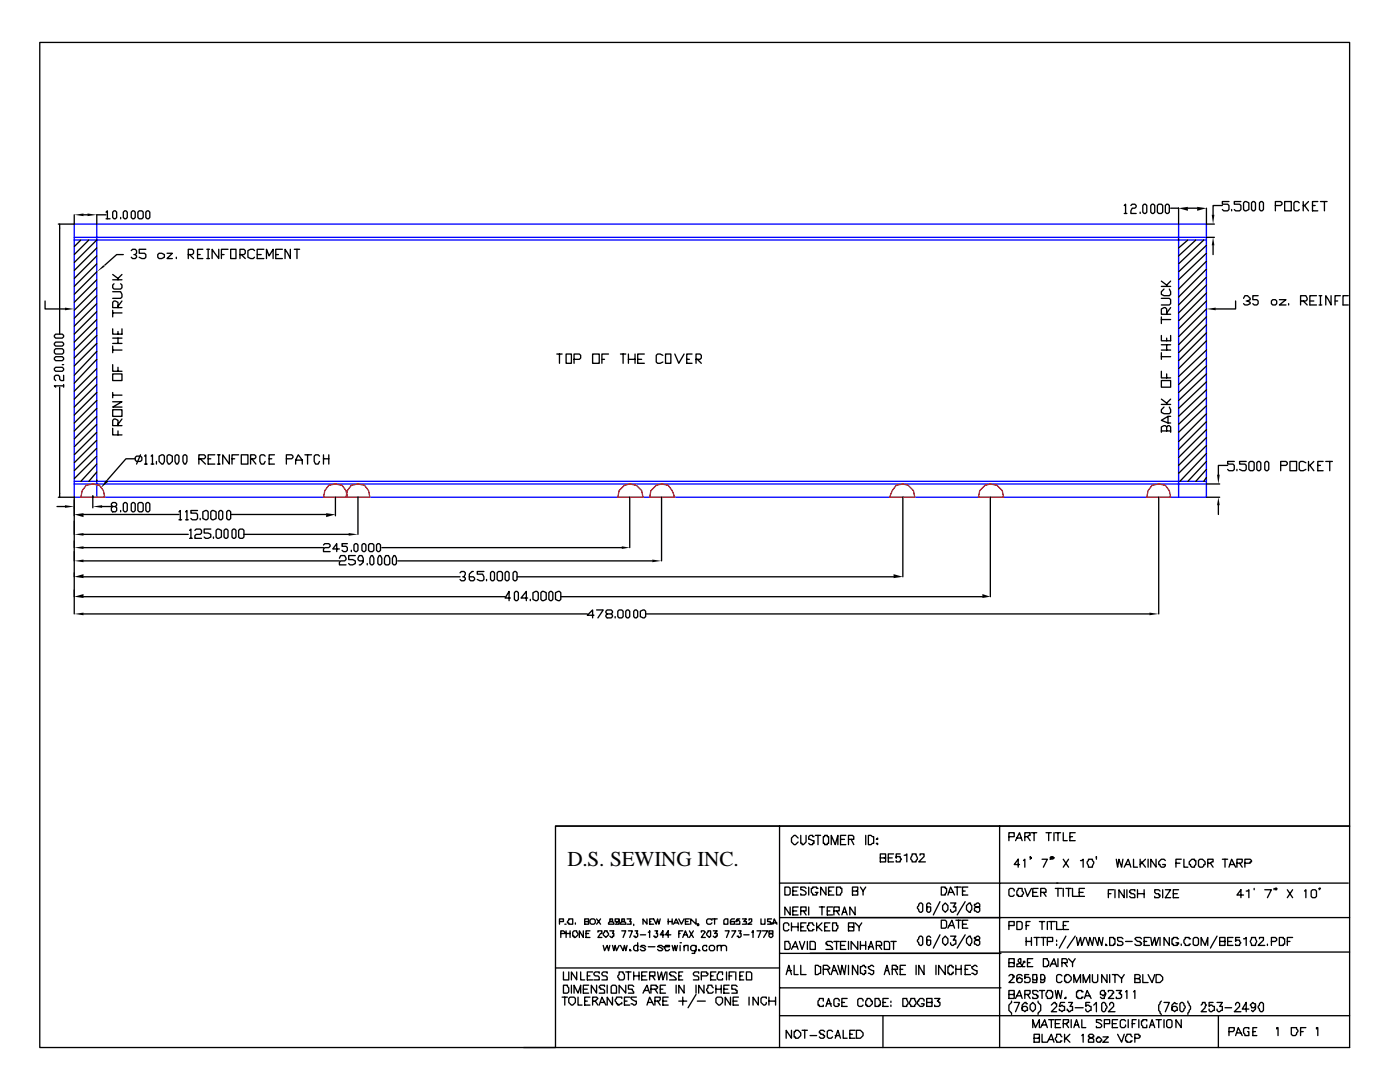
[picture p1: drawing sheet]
<svg xmlns="http://www.w3.org/2000/svg" width="279mm" height="216mm" viewBox="0 0 279 216" stroke-linecap="round" stroke-linejoin="round" font-family="sans-serif">
<defs><g id="words">
<text font-size="4.2" x="113.2" y="172.8">D.S. SEWING INC.</text>
</g></defs>
<path d="M14.8 44.7h226v54.5h-226zM14.8 47.9h226M14.8 47.4h226M19.3 44.7v54.5M235.2 44.7v54.5M14.8 96.6h226M14.8 96h226" fill="none" stroke="#00f" stroke-width=".26"/>
<path d="M17.2 96.8l1.3-.2 1.3 .2 .8 1.1 .3 1.3h-4.8l.3-1.3zM65.6 96.8l1.3-.2 1.4 .2 .8 1.1 .2 1.3h-4.7l.2-1.3zM70.1 96.8l1.3-.2 1.4 .2 .8 1.1 .2 1.3h-4.7l.2-1.3zM124.6 96.8l1.1-.2 1.3 .2 1.1 1.1 .2 1.3h-5l.3-1.3zM129.9 97.9l1.1-1.1 1-.2 1.3 .2 .8 1.1 .6 1.3h-5.1zM178.9 96.8l1.3-.2 1 .2 1.1 1.1 .3 1.3h-5.1l.6-1.3zM195.5 97.9a2.54 2.54 0 0 1 2.9-1.2 2.54 2.54 0 0 1 1.9 2.5h-5zM229.9 96.8l1.3-.2 1.4 .2 .8 1.1 .2 1.3h-4.7l.2-1.3z" fill="none" stroke="#f00" stroke-width=".26"/>
<g fill="none" stroke="#000" stroke-width=".26">
<path d="M7.9 8.5h261.4v156.3h-158.4v44.2h-103zM11.9 44.7v22M14.8 42.9v1.8h-3.2M16.1 47.9l-1.3 1.3M16.7 42.9h.8M17.7 47.9l-2.9 2.9M19.3 47.9l-4.5 4.5M19.3 49.5l-4.5 4.5M19.3 51.1l-4.5 4.5M19.3 52.7l-4.5 4.5M19.3 54.2l-4.5 4.5M19.3 55.8l-4.5 4.5"/>
<path d="M19.3 57.4l-4.5 4.5M19.3 59l-4.5 4.5M21.2 42.3l.2-.2v1.6M21.2 42.9h-1.9v1.8M21.2 43.7h.8M22.5 42.3l.3-.2h.2l.3 .2v1.1l-.3 .3h-.2l-.3-.3zM22.5 58.2h1.6l.2 .5v.6l-.2 .2h-1.6M22.5 54.8l1 .8v.2M22.5 55.8h1.8M22.8 56.6l-.3 .3v.5l.3 .3h1.3l.2-.3v-.5l-.2-.3M24.1 43.4v.3M24.3 54.8l-.8 .8"/>
<path d="M24.6 42.3l.3-.2h.2l.3 .2v1.1l-.3 .3h-.2l-.3-.3zM24.6 50.8h-1.3l-2.4 2.1M26.2 42.3l.3-.2h.2l.3 .2v1.1l-.3 .3h-.2l-.3-.3zM26.2 50l.3-.3h.5l.3 .3v.5l-.3 .3h-.3M27 50.8l.3 .3v.2l-.3 .3h-.5l-.3-.3M27.5 42.3l.3-.2h.5l.3 .2v1.1l-.3 .3h-.5l-.3-.3zM29.1 42.3l.3-.2h.2l.3 .2v1.1l-.3 .3h-.2l-.3-.3zM29.1 49.7h-1.3v.8h1l.3 .3v.5l-.3 .3h-.5l-.5-.3M31.5 50.8l.3-.3h.5l.5 .3v.5l-.5 .3h-.5l-.3-.3zM33.3 50.5h1.1l-1.1 1.1h1.1M35.2 51.3v.3M37.6 50.8h.8l.2-.3v-.5l-.2-.3h-.8v1.9"/>
<path d="M37.8 50.8l.8 .8M39.4 50.8h.6M40.5 49.7h-1.1v1.9h1.1M41.3 51.6h.5M41.3 49.7h.5M41.5 49.7v1.9M43.7 49.7v1.9l-1.4-1.9v1.9M44.2 50.8h.5M45.5 49.7h-1.3v1.9M46 49.7h1.1v1.9h-1.1zM47.9 50.8h.8l.2-.3v-.5l-.2-.3h-.8v1.9M48.2 50.8l.7 .8"/>
<path d="M50.8 50l-.3-.3h-.5l-.5 .3v1.3l.5 .3h.5l.3-.3M51.3 50.8h.8M52.7 49.7h-1.4v1.9h1.4M53.2 51.6v-1.9l.5 1.4 .8-1.4v1.9M55 50.8h.6M56.4 49.7h-1.4v1.9h1.4M57.9 49.7v1.9l-1-1.9v1.9M58.7 49.7h1.1M59.3 49.7v1.9M224.4 41l.2-.3v1.9M224.4 42.6h.5M225.7 41l.3-.3h.5l.2 .3v.3l-.2 .2h-.5l-.3 .6v.5h1"/>
<path d="M227.5 42.3v.3M228.1 41l.2-.3h.3l.3 .3v1.3l-.3 .3h-.3l-.2-.3zM229.7 41l.2-.3h.3l.3 .3v1.3l-.3 .3h-.3l-.2-.3zM231 41l.2-.3h.6l.2 .3v1.3l-.2 .3h-.6l-.2-.3zM231.8 59.5h1.6l.2 .3v.8l-.2 .3h-1.6M231.8 56.1l1 .8v.3M231.8 57.2h1.8M232.3 57.7l-.5 .5v.5l.5 .3h1.1l.2-.3v-.5l-.2-.5M232.6 41l.2-.3h.3l.3 .3v1.3l-.3 .3h-.3l-.2-.3zM233.6 56.1l-.8 .8M233.6 41.5h1.6v3.2M235.2 47.6v.3"/>
<path d="M237.1 47.9l-1.9 1.6M237.1 41.5h1.8M238.7 47.9l-3.5 3.2M240.2 47.9l-5 4.8M240.8 41.5v3.2h1.6M240.8 47.4h1.6M240.8 48.9l-5.6 5.3M240.8 50.5l-5.6 5.3M240.8 52.1l-5.6 5.6M240.8 53.7l-5.6 5.6M240.8 55.3l-5.6 5.6M240.8 56.9l-5.6 5.5"/>
<path d="M240.8 58.5l-5.6 5.5M242.1 48.9v1.9M243.9 41h-1.8v1.9M245.3 40.2h-1.4v.5h1.1l.3 .3v.8l-.3 .3h-.8l-.3-.3M245.8 41.8v.3M247.6 40.2h-1.3v.5h1.1l.2 .3v.8l-.2 .3h-.8l-.3-.3M248.2 40.5l.2-.3 .8 .3v1.3l-.5 .3h-.3l-.2-.3zM248.2 59.5l.2-.5h.6l.5 .5v.3l-.8 .3M249.8 40.5l.2-.3h.3l.3 .3v1.3l-.3 .3h-.3l-.2-.3zM251.1 59h-1.1v.8h.8l.3 .3v.5l-.3 .3h-.5l-.3-.3M251.4 40.5l.2-.3h.3l.2 .3v1.3l-.2 .3h-.3l-.2-.3zM254 59.8h.5l.3 .3v.5l-.3 .3h-.5l-.3-.3v-.5z"/>
<path d="M254.5 41h1.1l.3-.3v-.2l-.3-.3h-1.1v1.9M255.3 59.8h1.3l-1.3 1.1h1.3M256.4 40.2h1.3v1.9h-1.3zM259.3 40.5l-.3-.3h-.5l-.3 .3v1.3l.3 .3h.5l.3-.3M260.1 40.2v1.9M260.3 41l.8 1.1M261.1 40.2l-.8 .8h-.2M261.9 41h.6M262.7 59h-1.3v1.9h1.3M263 40.2h-1.1v1.9h1.1M263.3 59h.5M263.5 40.2h1.3"/>
<path d="M263.5 59v1.9M264.3 40.2v1.9M265.6 59v1.9l-1-1.9v1.9M267.5 59h-1.1v1.9M269.1 59h-1.1v1.9h1.1M9 60.1v1.5h4M10.8 73.6l.3-.3h1.3l.3 .3v.2l-.3 .3h-1.3l-.3-.3zM10.8 71.4l.3-.2h1.3l.3 .2v.3l-.3 .3h-1.3l-.3-.3zM10.8 69.8l.3-.2h1.3l.3 .2v.6l-.3 .2h-1.3l-.3-.2zM10.8 68.5l.3-.2h1.3l.3 .2v.3l-.3 .3h-1.3l-.3-.3zM10.8 66.9l.3-.2h1.3l.3 .2v.3l-.3 .3h-1.3l-.3-.3zM11.9 77.3v21.9"/>
<path d="M12.4 72.8h.3M12.7 77h-1.9l.3 .3M12.7 74.9v1h-.5l-.3-.2v-.6l-.3-.2h-.5l-.3 .2v.6l.3 .2M12.7 76.7v.6M19.3 60.6l-4.5 4.5M19.3 62.2l-4.5 4.5M19.3 63.8l-4.5 4.5M19.3 65.4l-4.5 4.4M19.3 66.9l-4.5 4.5M19.3 68.5l-4.5 4.5M19.3 70.1l-4.5 4.8M19.3 71.7l-4.5 4.8"/>
<path d="M19.3 73.6l-4.5 4.5M19.3 75.1l-4.5 4.5M19.3 76.7l-4.5 4.5M19.3 78.3l-4.5 4.5M19.3 79.9l-4.5 4.5M22.5 74.6h1.8v1.3h-1.8zM22.5 72.8v1.3h1.8M22.5 65.6v1.1h1.8v-1.1M22.5 61.9v1.3M22.5 69.1v1.3M22.5 78.3v1.1M22.5 78.8h1.8"/>
<path d="M22.5 69.8h1.8M22.5 68.5h1.8M22.5 67.5h1.8M22.5 62.4h1.8M23.5 61.4v-1.1l-.7-.2-.3 .2v1.1h1.8M23.5 66.1v.6M23.5 67.5v1M23.5 73.3v.8M24.3 60.1l-.8 1M111.1 70.6h1.1M111.7 70.6v1.9M113 70.6h1v1.9h-1z"/>
<path d="M114.6 71.7h1l.3-.3v-.5l-.3-.3h-1v1.9M118.3 70.6h1.3v1.9h-1.3zM120.1 71.7h.6M121.4 70.6h-1.3v1.9M123.8 70.6h1.1M124.4 70.6v1.9M125.4 71.7h1.3M125.4 70.6v1.9M126.7 70.6v1.9M127.3 71.7h.8M128.6 70.6h-1.3v1.9h1.3M132.3 70.9l-.5-.3h-.6l-.2 .3v1.3l.2 .3h.6l.5-.3"/>
<path d="M132.8 70.6h1.1v1.9h-1.1zM134.7 70.6l.8 1.9 1-1.9M137.1 71.7h.5M138.1 70.6h-1v1.9h1M138.9 71.7h.8l.3-.3v-.5l-.3-.3h-.8v1.9M139.2 71.7l.8 .8M231.8 75.9h1.8v1.4h-1.8zM231.8 79.6l1 .8v.3M231.8 74.1v1.3h1.8M231.8 66.9v1.1h1.8v-1.1M231.8 69.8h1.8M231.8 63.2v1.4"/>
<path d="M231.8 70.4v1.3M231.8 71.2h1.8M231.8 68.8h1.8M231.8 63.8h1.8M232.8 62.7v-1.1l-.2-.2-.8 .2v1.1h1.8M232.8 67.5v.5M232.8 68.8v1M232.8 74.6v.8M233.6 79.6l-.8 .8M233.6 61.4l-.8 1M240.8 60.1l-5.6 5.5M240.8 61.6l-5.6 5.6"/>
<path d="M240.8 63.2l-5.6 5.6M240.8 64.8l-5.6 5.6M240.8 66.4l-5.6 5.6M240.8 68l-5.6 5.6M240.8 69.8l-5.6 5.3M240.8 71.4l-5.6 5.3M240.8 73l-5.6 5.3M240.8 74.6l-5.6 5.3M240.8 76.2l-5.6 5.3M240.8 77.8l-5.6 5.3M240.8 79.4l-5.6 5.3M246.6 60.1v1.5h-4"/>
<path d="M249 60.1l.5 .2v.3l-.5 .3h-.6l-.2-.3M257.2 60.6v.3M259.6 60.1h1l.3-.3-.3-.8h-1v1.9M260.1 60.1l.8 .8M261.4 60.1h.8M263.3 60.9h.5M266.4 60.1h.6M11.6 99.2h3.2v23.3M18.5 99v2.3M19.3 81.5l-4.5 4.5M19.3 83.1l-4.5 4.5M19.3 84.7l-4.5 4.5"/>
<path d="M19.3 86.3l-4.5 4.5M19.3 87.8l-4.5 4.5M19.3 89.4l-4.5 4.5M19.3 91l-4.5 4.5M19.3 92.6l-3.2 3.4M19.3 94.2l-1.6 1.8M19.3 95.8v.2M22.5 81.8h1.8v1.3h-1.8zM22.5 85.5v1.3h1.8M22.5 80.2h1.8l-1.8 1h1.8M23.5 84.9v-1l-.7-.3-.3 .3v1h1.8M23.5 86v.8"/>
<path d="M24.3 83.6l-.8 1.1M27 91.5h-1.9l-3.7 4.3M27.3 91h.7l.3 .3v.5l-.3 .3h-.7l-.3-.3v-.5zM28 90.8l-.7 1.8M28.8 91l.3-.2v1.8M28.8 92.6h.6M30.2 91l.2-.2v1.8M30.2 92.6h.5M31.2 92.1v.5M31.8 91l.5-.2h.2l.3 .2v1.1l-.3 .5h-.2l-.5-.5zM33.6 90.8l.8 .2v1.1l-.5 .5h-.3l-.3-.5v-1.1zM35.2 90.8h.3l.2 .2v1.1l-.2 .5h-.3l-.3-.5v-1.1z"/>
<path d="M36.5 91l.3-.2h.2l.3 .2v1.1l-.3 .5h-.2l-.3-.5zM39.7 91.5h1l.3-.2v-.3l-.3-.2h-1v1.8M40 91.5l1 1.1M41.5 91.5h.6M42.9 90.8h-1.4v1.8h1.4M43.4 92.6h.5M43.4 90.8h.5M43.7 90.8v1.8M45.8 90.8v1.8l-1.4-1.8v1.8M46.3 91.5h.5M47.6 90.8h-1.3v1.8M48.2 90.8h1.3v1.8h-1.3z"/>
<path d="M50 91.5h.8l.3-.2v-.3l-.3-.2h-.8v1.8M50.3 91.5l.8 1.1M52.9 91l-.2-.2h-.6l-.2 .2v1.1l.2 .5h.6l.2-.5M53.7 91.5h.5M54.8 90.8h-1.1v1.8h1.1M57.2 91.5h1l.3-.2v-.3l-.3-.2h-1v1.8M59 92.6v-.8l.5-1 .8 1v.8M59 91.8h1.3M60.9 90.8h1.3M61.4 90.8v1.8M63.8 91l-.3-.2h-.5l-.3 .2v1.1l.3 .5h.5l.3-.5M64.6 91.5h1"/>
<path d="M64.6 90.8v1.8M65.6 90.8v1.8M66.9 99.2v3.7M71.4 99.2v7.4M125.7 99.2v10.1M132 99.2v12.7M180.2 99.2v15.9M197.6 99.2v19.9M231.2 99.2v23.3M231.8 86h1.8M231.8 80.7h1.8M232.3 81.2l-.5 .6v.5l.5 .2h1.1l.2-.2v-.5l-.2-.6"/>
<path d="M232.8 86v-.8l.3-.3h.3l.2 .3v1.1M232.8 85.2l-.2-.3-.8 .3v1.1M233.1 83.1v1.3M233.6 83.1h-.5l-1.3 .8 1.3 .5h.5M240.8 96.6h2.6M240.8 99.2h2.6M240.8 81l-5.6 5.3M240.8 82.5l-5.6 5.6M240.8 84.1l-5.6 5.6M240.8 85.7l-5.6 5.6M240.8 87.3l-5.6 5.6M240.8 88.9l-5.6 5.6"/>
<path d="M240.8 90.5l-5.3 5.5M240.8 92.1l-3.7 3.9M240.8 93.7l-2.1 2.3M240.8 95.2l-.6 .8M245 92.9h-1.8v1.8M246.3 92.1h-1.3v.5h1.1l.2 .3v.8l-.2 .2h-.8l-.3-.2M246.9 93.7v.2M248.7 92.1h-1.3v.5h1l.3 .3v.8l-.3 .2h-.5l-.5-.2M249.2 92.3l.3-.2h.5l.3 .2v1.4l-.3 .2h-.5l-.3-.2zM250.8 92.3l.3-.2h.3l.2 .2v1.4l-.2 .2h-.3l-.3-.2zM252.4 92.3l.3-.2h.2l.3 .2v1.4l-.3 .2h-.2l-.3-.2zM255.6 92.9h1l.3-.3v-.3l-.3-.2h-1v1.8"/>
<path d="M257.4 92.1h1.4v1.8h-1.4zM260.6 92.3l-.5-.2h-.5l-.3 .2v1.4l.3 .2h.5l.5-.2M261.1 92.1v1.8M261.4 92.9l.8 1M262.2 92.1l-.8 .8h-.3M263 92.9h.5M264.1 92.1h-1.1v1.8h1.1M264.6 92.1h1.3M265.4 92.1v1.8M11.4 101.1h1.6M16.7 102.7h19M16.7 106.6h20.9"/>
<path d="M16.7 109.3h47.9M16.7 111.9h51M16.7 115.1h75.1M16.7 119.1h84.1M20.4 101.1h1.8M22.5 101.1l-.3-.3v-.3l.3-.2h.5l.3 .2v.3l-.3 .3h-.5l-.3 .2v.6l.3 .2h.5l.3-.2v-.6l-.3-.2M24.1 101.9v.2M24.6 100.5l.3-.2h.2l.3 .2v1.4l-.3 .2h-.2l-.3-.2zM26.2 100.5l.3-.2h.2l.3 .2v1.4l-.3 .2h-.2l-.3-.2zM27.5 100.5l.3-.2h.5l.3 .2v1.4l-.3 .2h-.5l-.3-.2zM29.1 100.5l.3-.2h.2l.3 .2v1.4l-.3 .2h-.2l-.3-.2zM35.7 102.1l.3-.2v1.8"/>
<path d="M35.7 103.7h.5M37 102.1l.3-.2v1.8M37 103.7h.6M37.8 105.8l.3-.2v1.8M37.8 107.4h.6M38.9 105.8l.3-.2h.8l.2 .2v.6l-.2 .2h-.8l-.3 .3v.5h1.3M39.4 101.9h-1.3v.5h1.1l.2 .3v.8l-.2 .2h-.8l-.3-.2M40 103.5v.2M40.5 102.1l.5-.2h.3l.2 .2v1.4l-.2 .2-.8-.2zM42.1 102.1l.2-.2 .8 .2v1.4l-.5 .2h-.3l-.2-.2zM42.1 105.6h-1.4v.8h.8l.6 .2v.6l-.6 .2h-.5l-.3-.2M42.6 107.2v.2"/>
<path d="M43.1 105.8l.3-.2 .8 .2v1.4l-.5 .2h-.3l-.3-.2zM43.9 101.9h.3l.2 .2v1.4l-.2 .2h-.3l-.2-.2v-1.4zM44.7 105.8l.3-.2h.2l.3 .2v1.4l-.3 .2h-.2l-.3-.2zM45.2 102.1l.3-.2h.3l.2 .2v1.4l-.2 .2h-.3l-.3-.2zM46 102.7h19.1M46.3 105.8l.3-.2h.2l.3 .2v1.4l-.3 .2h-.2l-.3-.2zM47.6 105.8l.3-.2h.5l.3 .2v1.4l-.3 .2h-.5l-.3-.2zM48.7 106.6h20.9M64.6 108.7l.2-.2h.8l.3 .2v.3l-.3 .3h-.8l-.2 .2v.6h1.3M67.7 109.5h-1.3l.8-1v1.6M67.7 111.4l.3-.5h.8l.3 .8-.3 .2h-.8l-.3 .3v.5h1.4M69.3 108.5h-1v.5h.8l.2 .3v.5l-.2 .3h-.6l-.2-.3"/>
<path d="M70.1 109.8v.3M70.6 108.7l.3-.2h.3l.2 .2v1.1l-.2 .3h-.3l-.3-.3zM70.9 110.9h-1.3v.8h.8l.5 .2v.5l-.5 .3h-.6l-.2-.3M72.2 108.7l.3-.2h.3l.2 .2v1.1l-.2 .3h-.3l-.3-.3zM72.5 111.9h-.8l-.3-.2 .3-.8h.5l.3 .5v.8l-.5 .5h-.3M73.3 112.4v.3M73.6 108.7l.2-.2h.5l.3 .2v1.1l-.3 .3h-.5l-.2-.3zM74.1 110.9h.2l.3 .5v1l-.3 .3h-.2l-.3-.3v-1zM75.1 108.7l.3-.2h.3l.2 .2v1.1l-.2 .3h-.3l-.3-.3zM75.7 110.9h.2l.3 .5v1l-.3 .3h-.2l-.3-.3v-1zM76.2 109.3h47.9M77 110.9h.5l.3 .5v1l-.3 .3h-.5l-.3-.3v-1z"/>
<path d="M78.6 110.9h.2l.3 .5v1l-.3 .3h-.2l-.3-.3v-1zM79.4 111.9h50.8M91.8 114.3l.3-.3h.5l.3 .3-.3 .8h-.3M92.6 115.1l.3 .3v.2l-.3 .3h-.5l-.3-.3M94.5 114h-.3l-.5 .6v1l.2 .3h.6l.2-.3v-.2l-.2-.3h-.8M96.6 114h-1.4v.6h1.1l.3 .5v.5l-.3 .3h-.5l-.6-.3M97.1 115.6v.3M97.9 114.3l.3-.3h.2l.3 .3v1.3l-.3 .3h-.2l-.3-.3zM99.5 114h.5l.3 .3v1.3l-.3 .3h-.5l-.3-.3v-1.3zM100.8 114.3l.3-.3h.2l.3 .3v1.3l-.3 .3h-.2l-.3-.3zM101.9 119.3h-1.1l.8-1.3v1.9M102.4 114.3l.3-.3h.2l.3 .3v1.3l-.3 .3h-.2l-.3-.3z"/>
<path d="M102.7 118.3l.2-.3h.3l.3 .3v1.3l-.3 .3h-.3l-.2-.3zM103.2 115.1h75.1M105.3 119.3h-1.3l1-1.3v1.9M105.8 119.6v.3M106.4 118.3l.5-.3h.3l.2 .3v1.3l-.2 .3-.8-.3zM107.9 118.3l.3-.3 .8 .3v1.3l-.5 .3h-.3l-.3-.3zM109.5 118.3l.3-.3h.3l.2 .3v1.3l-.2 .3h-.3l-.3-.3zM110.9 118.3l.5-.3h.3l.2 .3v1.3l-.2 .3-.8-.3zM111.9 119.1h84.2M243.2 100.8v1.9M16.7 122.5h100.5M118.5 122.8h-1.3l1.1-1.1v1.6"/>
<path d="M119.1 121.7h1.3l-1.1 1.6M121.2 122.5l-.3-.3v-.2l.3-.3h.8l.2 .3v.2l-.2 .3h-.8l-.3 .3v.2l.3 .3h.8l.2-.3v-.2l-.2-.3M122.8 123v.3M123.3 122l.3-.3h.5l.3 .3v1l-.3 .3h-.5l-.3-.3zM125.1 121.7h.3l.3 .3v1l-.3 .3h-.3l-.2-.3v-1zM126.5 122l.2-.3h.3l.3 .3v1l-.3 .3h-.3l-.2-.3zM127.8 122l.5-.3h.3l.3 .3v1l-.3 .3-.8-.3zM128.9 122.5h100.5M110.9 164.8h158.4v44.2h-164.8M155.6 164.8v44.2M156.6 177h.8l.3 .3v1l-.3 .3h-.8zM158.2 177.8h.8"/>
<path d="M159.3 177h-1.1v1.6h1.1M159.3 167.2l-.5-.5h-.3l-.5 .5v.8l.5 .5h.3l.5-.5M159.8 166.7v1.6h.3v.2h.2l.6-.5v-1.3M160.9 177.3l-.3-.3h-.8v.5h.3l.8 .6v.2l-.3 .3h-.8v-.3M161.4 177v1.6M162.5 167h-.3v-.3h-.5l-.3 .3v.5l1.1 .2v.6h-.3v.2h-.5l-.3-.2M162.7 166.7h1.1M163.2 177.3h-.2v-.3h-.8v.3h-.3v.8l.3 .2v.3h.8v-.3l.2-.2h-.5M163.2 166.7v1.8M164.3 167h.3v-.3h.5v.3h.3v1.3h-.3v.2h-.5v-.2h-.3zM164.8 177v1.6l-1-1.6v1.6M165.4 177.8h.5"/>
<path d="M165.9 168.5v-1.8l.8 1.8 .5-1.8v1.8M166.4 177h-1v1.6h1M167 177h.7v.3h.3v.8l-.3 .2v.3h-.7zM167.7 167.5h.8M168.8 166.7h-1.1v1.8h1.1M169.3 167.5h1.1v-.5l-.3-.3h-.8v1.8M169.9 167.5l.5 1M170.1 177.8h.8l.3-.3v-.5h-1.1v1.6h1.1v-.8h-.3M171.7 177l.5 .8v.8M172.8 177l-.6 .8M172.8 166.7v1.8M173.3 166.7h.5l.3 .3h.3v1.3h-.3l-.3 .2h-.5z"/>
<path d="M174.9 167.5l.3-.3v.3zM174.9 168.3h.3v.2zM175.7 171.2h1v-.8h-1v1.6h1v-.8h-.2M177.3 171.2h.8M178.3 170.4h-1v1.6h1M179.7 170.4h-.8v.8v-.3h.8v.3l.2 .2-.2 .3v.3h-.8v-.3M180.4 170.7h.3l.3-.3v1.6M182 170.4h.8l.3 .8-.3 .8h-.8v-.3l-.2-.3zM183.6 170.7v-.3h.8v.5l-1 1.1h1.3M187.6 179.9l-1.3 2.7M187.9 177h.7v.3h.3v.8l-.3 .2v.3h-.7zM189.2 178.6l.5-1.6 .8 1.6"/>
<path d="M189.4 178.1h.8M190.5 177h1.3M191 177v1.6M192.1 177.8h.5M192.6 179.9l-1.6 2.7M193.1 177h-1v1.6h1M199.5 164.8v11.4h-43.9M201.3 167h1.1v-.8h-1.1v1.5M202.4 177.8v-.3l-.3-.2h-.5l-.3 .2v1.1l.3 .3h.5l.3-.3M202.7 167.7l.8-1.5 .5 1.5M202.9 167.2h.8M203.2 177.3h.8v.5l.3 .3-.3 .8h-.8v-.3h-.3v-.8l.3-.3z"/>
<path d="M203.5 172.5h-1.1l.8-1.1v1.6M204.3 171.7l.2-.3v1.6M204.5 177.3l.6 1.6 .7-1.6M204.5 167h.6l.2-.3h.3v-.5h-1.1v1.5M205.1 167l.5 .7M205.8 171.2h-.2v-.3l.2 .3-.2 .2M205.8 166.2h1.1M206.1 178.1h.8M206.4 166.2v1.5M207.2 177.3h-1.1v1.6h1.1M207.7 178.1h1.1v-.6l-.3-.2h-.8v1.6M208 171.4h1l-.8 1.6"/>
<path d="M208.2 178.1l.6 .8M208.8 166.2h1M209.3 166.2v1.5M209.8 171.2h-.3l.3-.3v.5h-.3M210.3 171.2h-.2v-.3l.2 .3-.2 .2M210.3 166.2v1.5M210.6 177.3h1.3M210.6 166.2h1.1M210.9 176.2h58.2M211.1 176.2h-11.6v32.8M211.1 166.2v1.5M211.1 177.3v1.6"/>
<path d="M212.2 166.2v1.5h.8M212.2 171.4l1.1 1.6M212.2 177.3v1.6M212.7 177.3h1.1M213.3 171.4l-1.1 1.6M213.3 177.3v1.6M213.5 167h.5M214 177.3v1.6h1.1M214.6 166.2h-1.1v1.5h1.1M215.4 178.1h.8M215.6 171.7h.3l.3-.3v1.6M216.4 177.3h-1v1.6h1"/>
<path d="M217.2 171.4h.8v.3l.3 .3-.3 1h-.8l-.2-.8zM218.8 171.2v-.3v.5M221.2 178.3h.5M222.2 177.5h-1v1.6M222.5 177.5v1.6M222.8 171.4l.2 1.6 .3-1.6 .5 1.6 .3-1.6M224.4 173l.8-1.6 .5 1.6M224.4 177.5v1.6l-1.1-1.6v1.6M224.6 172.5h.8M224.9 177.5v1.6M226.2 171.4v1.6h.8M226.5 177.8v-.3h-.8l-.3 .3v.3h.3v.2h.5l.3 .3v.5h-.8l-.3-.2"/>
<path d="M227 178.3h1.3M227 177.5v1.6M227.5 171.4v1.6M227.8 172l.8 1M228.3 177.5v1.6M228.6 171.4l-1.1 1.1M229.1 171.4v1.6M230.7 171.4v1.6l-1-1.6v1.6M231.5 177.8l-.3-.3h-.7v.6l.2 .2h.5v.3h.3v.3l-.3 .2h-.7v-.2M232 177.5v1.6M232.6 171.7l-.3-.3h-.5l-.6 .6v.5h.3v.3l.3 .2h.5l.3-.2v-.3h-.6M232.6 177.5h1l-1 1.6h1"/>
<path d="M234.2 178.3h.7M234.7 172.2h.8M235.2 177.5h-1v1.6h1M235.7 171.4h-1v1.6M236.3 171.4v1.6h.8M237.3 172l.6-.6h.5v.3h.3v.8l-.3 .3v.2h-.5l-.3-.2v-.3h-.3zM239.2 171.7l.2-.3h.6l.5 .6v.5h-.3v.3l-.2 .2h-.6l-.2-.2zM241 172.2h.6l.2-.2h.3v-.6h-1.1v1.6M241.6 172.2l.5 .8M243.9 171.4h1.1M244.5 171.4v1.6M245.3 173l.5-1.6 .8 1.6"/>
<path d="M245.5 172.5h.8M246.9 172.2h.7l.3-.2v-.6h-1v1.6M247.4 172.2l.5 .8M248.2 178.6h-1.3l.7-1.1v1.6M248.4 172.2h1.1v-.2h.3v-.3l-.3-.3h-1.1v1.6M248.7 177.8h.3l.2-.3v1.6M250.3 177.3v.2M252.4 177.5h1.3l-.8 1.6M254.3 177.3v.2M254.8 177.3h-.3h.3v.2h-.3M256.9 177.5l1.1 1.6M258 177.5l-1.1 1.6"/>
<path d="M260.3 177.8l.3-.3v1.6M261.7 177.8a.66 .66 0 0 1 1 0v1.1l-.2 .2h-.6l-.2-.2zM263.5 177.3h-.2h.2l-.2 .2M110.9 193.1h44.7M111.7 183.9h.7v-.5h-.7v1M111.9 186.3h.8v-.3l-.3-.3h-.5v1.4M112.2 199h1M112.4 196.6h.8v.2l.3 .3v.8l-.3 .3h-.8zM112.4 193.9v1.6h1.1v-1.6M112.7 184.4h.3zM112.7 199v1.6M113 185.7v1.4"/>
<path d="M113 186.3h.8M113.5 199.2a.94 .94 0 0 1 1.3 0v.8l-.5 .6h-.3l-.5-.6zM113.5 183.4h.8v1h-.8v-.3h-.3zM113.8 185.7v1.4M114 196.6v1.6M114.3 186l.3-.3h.5l.3 .8-.6 .6h-.2v-.3h-.3zM114.6 198.2v-1.6l.8 1.6 .5-1.6v1.6M114.8 184.1v.3M115.1 193.9v1.6l-1.1-1.6v1.6M115.4 199v1.6h.8M115.9 193.9v1.6h.8M116.4 185.7v1.4l-.8-1.4v1.4"/>
<path d="M116.4 197.4h.8M116.7 183.9h.8v-.5h-.8v1h.8v-.5h-.3M116.7 199.8h.5M116.9 186.3h.6M117.2 194.7h.5M117.5 196.6h-1.1v1.6h1.1M117.7 183.6a.66 .66 0 0 1 1.1 0v.5l-.3 .3h-.5l-.3-.3zM117.7 199h-1v1.6h1M117.7 185.7h-.8v1.4h.8M118.3 199.8h.5l.5-.6-.2-.2h-.8v1.6M118.3 193.9h-1.1v1.6h1.1M118.8 199.8l.5 .8"/>
<path d="M119.1 196.6v1.6l-1.1-1.6v1.6M119.1 183.4l.8 1M119.3 186v-.3h.8v.6h-.2l-.6 .8h.8M119.6 194.2v-.3h-.8l-.3 .3v.3l.3 .2h.5l.3 .3v.5h-1.1M119.9 183.4l-.8 1M120.4 188.6l.3 1.1 .5-1.1 .2 1.1 .3-1.1M120.7 185.7h.5v.3l.2 .3v.2l-.5 .6-.5-.6zM120.7 196.8v-.2h-.8l-.3 .2v.3h.3v.3h.5l.3 .2v.6h-1.1M121.2 194.2v-.3h-.8l-.3 .3v.3l.3 .2h.5l.3 .3v.5h-1.1M121.2 196.6v1.6M121.7 183.4v.5h.5l.3 .2v.3h-1.1v-.3l.3-.2h.5v-.5zM121.7 185.7h.8l-.3 .6h.3v.5h-.3v.3h-.2l-.3-.3"/>
<path d="M122 196.8l.2-.2h.6l.2 .2v1.4h-1zM122.2 199v1.6l-1-1.6v1.6M122.2 188.6l.3 1.1 .3-1.1 .2 1.1 .6-1.1M123.6 193.9h.8v.3l.2 .3v.8l-.2 .2h-.8v-.2l-.3-.3v-.3l.3-.2zM123.6 183.6v.3h-.3l-.3 .2v-.2h-.2v-.5h.8v1h-.8M123.8 188.6l.6 1.1 .2-1.1 .3 1.1 .2-1.1M124.1 183.4v.5h.5l.3 .2v.3h-1.1v-.3l.3-.2h.5v-.5zM124.1 199.2v-.2h-1.1v.2l-.2 .3v.3l.2 .2v.3h.3v.3l.8-.3v-.3M124.1 185.7h.8l-.5 1.4M124.6 199.8h.5M124.9 196.6v1.6l-1.3-1.6v1.6M124.9 193.9h1"/>
<path d="M125.1 183.4h.8l-.2 .5h.2v.5h-.8M125.4 185.7h.8l-.5 1.4M125.4 193.9v1.6M125.7 189.4l.2 .3h-.2zM125.7 199h-1.1v1.6h1.1M126.5 196.8l-.3-.2h-.8v.8h.8v.2l.3 .3v.3h-1.1M126.5 194.7h1M126.5 184.4v.3M126.5 193.9v1.6M126.7 185.7h.6l-.3 .6h.3v.5l-.3 .3h-.3v-.3h-.2M127 199h-1.1v.2l.3 .3 .8 .3v.5l-.3 .3-.8-.3M127.3 188.9v-.3h-.6l-.2 .3v.5l.2 .3h.6v-.3"/>
<path d="M127.3 188.1v1.6M127.5 193.9v1.6M127.8 186.5h1.1M128.1 194.7h.8M128.3 198.2l.8-1.6 .5 1.6M128.6 197.6h.8M128.9 188.9l-.3-.3h-.5l-.3 .3h.3l.8 .5-.3 .3h-.5l-.3-.3M129.1 193.9h-1v1.6h1M129.1 183.4v1l-.8-1v1M129.4 186h.2v-.3v1.4M129.4 188.9h1.3M129.6 194.7h1.1v-.8h-1.1v1.6"/>
<path d="M129.6 183.9h.3M129.9 197.4h1.1l.2-.3v-.3h-.2v-.2h-1.1v1.6M130.2 194.7l.5 .8M130.7 199.8h.8l.3-.3v-.5h-1.1v1.6M130.7 185.7h.5l-.2 .6h.2v.5l-.2 .3h-.3v-.3h-.3M130.7 197.4l.5 .8M131.2 193.9l.3 1.6 .5-1.6 .3 1.6 .5-1.6M131.2 199.8l.6 .8M131.8 183.4l-.3 1-.3-1-.2 1-.6-1h-.8v1h.8M131.8 197.4h.5M132.3 188.9l-.3-.3h-.5l-.3 .3 .8 .3 .3 .2-.3 .3h-.5l-.3-.3M132.3 199.8h.8"/>
<path d="M132.6 186.5h-.8l.5-.8v1.4M132.6 188.9h1v-.3h-.8v.3h-.2l.2 .8h.5l.3-.3M132.8 196.6h-1v1.6h1M133.1 193.9v1.6M133.3 199h-1v1.6h1M133.3 183.4v1M133.3 183.9h.8M133.9 186.5h-1.1l.5-.8v1.4M134.1 188.6l.3 1.1 .3-1.1 .2 1.1 .3-1.1M134.1 183.4v1M134.4 184.4l.5-1 .6 1M134.7 184.1h.5"/>
<path d="M134.9 194.2l-.2-.3h-.8l-.3 .3v.3h.3v.2h.5l.5 .6v.2h-1.3M134.9 196.6v1.6M135.5 183.4l.5 1 .5-1M135.5 199.8h1.6M135.5 194.7h.5M135.5 186.3h.2M135.7 188.1h.3zM135.7 188.6v1.1M136.3 193.9h-.8v1.6h.8M136.3 185.7h-.8v1.4M136.3 187.1l.5-1.4 .5 1.4M136.3 199v1.6"/>
<path d="M136.5 196.6v1.6l-1-1.6v1.6M136.5 188.9l.3-.3h.5v1.1M136.5 186.5h.6M136.5 188.6v1.1M136.8 183.9h.5M137.6 183.4h-.8v1h.8M137.6 185.7l.8 1.4M138.4 185.7l-.8 1.4M138.9 183.4v1l-1.1-1v1M138.9 188.6v1.1l-.3 .3v.2h-.5M138.9 188.9l-.3-.3h-.5l-.3 .3v.5l.3 .3h.5l.3-.3M138.9 196.6v1.6"/>
<path d="M138.9 198.4l-1.6 2.7M139.2 199.8h1.6M139.4 189.4l.3 .3h-.3zM139.4 194.2v-.3h-.8l-.2 .3v.3l.2 .2h.6l.2 .3v.5h-1M139.4 184.4h-.2h.2v.3h-.2M140 194.7h1l.3-.2v-.3h-.3v-.3h-1v1.6M140 186v-.3h.5l.3 .3-.8 1.1h.8M140.5 196.6v1.6l-1.1-1.6v1.6M141 188.9v-.3h-.5l-.3 .3v.5l.3 .3h.5v-.3M141.3 185.7h.5v1.1l-.2 .3-.6-.6zM141.6 188.9a.66 .66 0 0 1 1 0v.5l-.3 .3h-.5l-.2-.3zM141.8 194.7h.5"/>
<path d="M142.1 183.6l-.3-.2h-.5l-.3 .2v.5l.3 .3h.5l.3-.3M142.1 183.4h1M142.3 197.1l-.2-.3v-.2h-.8v.5l-.3 .3 .3 .8h.8l.2-.3M142.3 185.7h.8l-.5 .6h.5v.5h-.2v.3h-.3l-.3-.3M142.6 183.4v1M142.9 193.9h-1.1v1.6h1.1M142.9 197.4h1M142.9 196.6v1.6M143.1 199h.8l.3 .2v.8l-.5 .6h-.3l-.5-.6v-.8zM143.1 188.9l.3-.3h.5v1.1M143.1 188.6v1.1M143.9 188.9l.3-.3h.5l.3 .3v.8"/>
<path d="M143.9 196.6v1.6M144.2 194.5v-.6h-.8v.3l-.3 .3v.8l.3 .2h.8v-.2M144.5 183.6l.2-.2h.6v1h-.8zM144.5 197.4h.8M144.7 185.7h.8l-.5 1.4M145 193.9v1.6M145.5 196.6h-1v1.6h1M145.5 194.7h.5M145.8 199v1.6l-1.1-1.6v1.6M146 185.7h.8l-.8 1.4M146.3 199.8h.8M146.6 193.9h-1.1v1.6"/>
<path d="M146.6 183.4h-.6l-.2 .2v.8h.8v-.5h-.8v.2M146.8 193.9v1.6M147.1 196.8l-.3-.2h-.8v.8h.8v.2h.3v.6h-1.1M147.4 199h-1.1v1.6h1.1M147.4 185.7h.5l-.3 .6h.3v.5l-.3 .3h-.2v-.3h-.3M147.6 183.4h-.5l-.3 .5h.3v-.3h.3l.2 .3v.5h-.8M147.6 194.7h.6M148.2 183.4h.8l-.6 .5h.6v.5h-.8M148.4 193.9h-.8v1.6h.8M148.4 186.5h1.1M149 193.9h.8l.2 .3v1.3h-1zM149.5 183.6v-.2h.5v.5l-.8 .5h.8"/>
<path d="M149.5 199v1.6M150 186h.3v-.3v1.4M151.1 185.7h.8l-.6 1.4M151.3 199v1.6l-1-1.6v1.6M151.9 183.4v1h.8v-1M152.1 185.7h1.1l-.8 1.4M152.9 199.2v-.2h-.8l-.2 .2v.8l.5 .6h.3l.2-.3v-.3M153.5 185.7v.6h.5l.3 .2v.3l-.3 .3h-.3l-.2-.3v-.3l.2-.2h.6v-.6zM153.5 199.8h1.3M153.5 199v1.6M154 183.4h-.8v.5h.5v.2h.3v.3h-.8M154.3 184.4l.2-1 .5 1"/>
<path d="M154.3 184.1h.7M154.8 199v1.6M155.6 183.1h113.7M155.6 190.2h44.2M155.6 197.1h44.2M156.6 187.9h.8v.2l.3 .3v.8l-.3 .2h-.8zM156.9 194.5l.5-1.9 .6 1.9M157.2 193.7h.8M157.4 184.7v-.3l-.2-.3h-.6l-.2 .3v1.1l.2 .2h.6l.2-.2M157.7 181v1.6l-1.1-1.6v1.6M158 189.4l.8-1.5 .5 1.5M158 184.1v1.6"/>
<path d="M158 184.9h1.3M158.2 181.8h.8M158.2 188.9h.8M158.5 192.6v1.9h.8M159.3 181h-1.1v1.6h1.1M159.3 184.1v1.6M159.5 187.9l.6 1.5 .5-1.5M159.8 192.6v1.9h1.1M159.8 181.8h1.1v-.8h-1.1v1.6M159.8 184.9h.5M160.3 181.8l.6 .8M160.9 184.1h-1.1v1.6h1.1"/>
<path d="M161.1 187.9v1.5M161.4 181v1.6M161.7 187.9h.8l.2 .2v1.3h-1zM162.5 184.7l-.3-.3v-.3h-.8v.6h-.3v.5l.3 .3v.2h.8v-.2h.3M162.7 192.6h.5l.3 .3h.3v1.3h-.3l-.3 .3h-.5zM163 184.1v1.6M163.2 184.9l.8 .8M163.5 181h1.1M164 181v1.6M164 184.1l-1 1.1M164.3 193.4h1.1l.2-.3-.5-.5h-.8v1.9M164.3 199.8v-.6h-.8v.3l-.3 .3v.8h.3v.2h.8v-.2"/>
<path d="M164.6 184.9h.5M165.1 193.4l.5 1.1M165.1 181.8h.5M165.6 184.1h-1v1.6h1M165.9 194.5l.5-1.9 .8 1.9M166.2 184.1h.8v.6h.2v.5l-.2 .3v.2h-.8zM166.2 181h-1.1v1.6h1.1M166.2 188.1l-.3-.2h-.8l-.3 .2v.3h.3v.2h.5l.6 .6v.2h-1.4M166.2 193.7h.8M166.4 181.8h1.1v-.8h-1.1v1.6M166.4 187.9h1.1M167 181.8l.5 .8"/>
<path d="M167 187.9v1.5M167.2 192.6l.5 1.9 .3-1.9 .5 1.9 .3-1.9M167.5 199.8v-.3l-.3-.3h-.5l-.3 .3v1.1l.3 .2h.5l.3-.2v-.3h-.3M167.7 188.6h.8M168 182.6l.5-1.6 .6 1.6M168.3 182h.5M168.8 187.9h-1.1v1.5h1.1M169.1 199.2h-1.1v1.6h1.1M169.3 184.9h1.1v-.8h-1.1v1.6h1.1v-.8h-.3M169.3 187.9v1.5M169.3 192.6v1.9M170.7 181v1.6l-1.1-1.6v1.6"/>
<path d="M170.7 184.1l.7 .8v.8M171.2 192.6v1.9l-1.1-1.9v1.9M171.2 187.9v1.5l-1.3-1.5v1.5M171.7 188.6h1.1M171.7 187.9v1.5M172 184.1l-.6 .8M172.2 199.8v-.3l-.2-.3h-.6l-.2 .3v1.1l.2 .2h.6l.2-.2M172.8 193.1v-.2h-.3v-.3l-.8 .3v1.3l.8 .3v-.3h.3v-.5h-.3M172.8 187.9v1.5M173 199.2h.6l.2 .3v.3h.3v.5l-.5 .5h-.6v-.2h-.2v-.8l.2-.3zM173.3 189.4l.5-1.5 .6 1.5M173.3 188.9h.8"/>
<path d="M174.4 192.9l-.3-.3-.8 .3v.2l.3 .3 .8 .3v.5l-.3 .3-.8-.3M174.6 199.2h.8v.3l.3 .3v.8h-.3v.2h-.8zM174.9 188.6h1v-.5l-.2-.2h-.8v1.5M175.4 188.6l.5 .8M176.5 187.9h.8l.2 .2v1.3h-1zM176.5 194.5l.5-1.9 .5 1.9M176.7 193.7h.6M177.3 199.2h-1.1v1.6h1.1M177.8 199.8v.2zM177.8 187.9h1.1M178.1 193.4h1v-.5h-.2v-.3h-.8v1.9M178.3 187.9v1.5"/>
<path d="M178.6 193.4l.5 1.1M179.7 193.4h.5M180.2 199.2h.8l.2 .8-.2 .8h-.8zM180.7 192.6h-1v1.9h1M181.8 199.2h.8l.2 .8-.2 .8h-.8v-.2l-.3-.3zM182.8 192.6v1.9M183.4 180.4l.2-.2h.3l.2 .2v1.4l-.2 .2h-.3l-.2-.2v-.3l-.3-.3zM183.4 187.1l.2-.3h.3l.2 .3v1.3l-.2 .2h-.3l-.2-.2v-.3l-.3-.2zM184.4 192.6v1.9l-1-1.9v1.9M184.4 199.8v-.3l-.3-.3h-.5l-.2 .3v.3h-.3v.5l.5 .5h.5l.3-.2v-.3h-.5M185.7 180.4l-.2-.2h-.3l-.3 .2v1.4l.3 .2h.3l.2-.2v-.8h-.8v.5M185.7 187.1l-.2-.3h-.3l-.3 .3v1.3l.3 .2h.3l.2-.2v-.8h-.8v.5"/>
<path d="M186.5 199.2h1.1l-.5 .6h.2v.2h.3v.6l-.3 .2h-.8v-.2M186.8 192.6v1.9M187.6 186.5l-1.3 2.7M187.9 183.6h.7l.3 .3v1l-.3 .3h-.7zM188.1 180.7l.5-.5 .6 .5v.8l-.6 .5-.5-.5zM188.1 187.3l.5-.5 .6 .5v.8l-.6 .5-.5-.5zM188.6 192.6v1.9l-1.3-1.9v1.9M189.2 185.2l.8-1.6 .5 1.6M189.4 184.7h.8M189.7 180.2h1.1l-.6 .8h.6v.8l-.8 .2-.3-.2v-.3M189.7 186.8h1.1l-.6 .8h.6v.8l-.8 .2-.3-.2v-.3M190.2 193.1v-.2h-.2v-.3h-.6v.3h-.2v1.3h.2v.3h.6v-.3h.2v-.3"/>
<path d="M190.8 193.4h1M190.8 192.6v1.9M190.8 183.6h1M191.3 183.6v1.6M191.8 192.6v1.9M192.1 184.4h.8M192.6 193.4h.5M192.6 186.5l-1.6 2.7M192.9 180.7l.5-.5h.3v.2l.2 .3v.8l-.2 .3v.2h-.3l-.5-.5zM192.9 187.3l.5-.5h.3v.3l.2 .2v.8l-.2 .3v.2h-.3l-.5-.5zM193.1 183.6h-1v1.6h1M193.7 192.6h-1.1v1.9h1.1"/>
<path d="M194.5 180.4v.3l.2 .3h.6l.2 .2v.6l-.2 .2-.8-.2v-.6l.2-.2h.8v-.6l-.2-.2zM194.5 187.1v.2h.2v.3h.6l.2 .3v.5l-.2 .2-.8-.2v-.5l.2-.3h.6l.2-.3v-.2l-.2-.3zM195 192.9l-.3-.3-.8 .3v.2l.3 .3 .8 .3v.5l-.3 .3-.8-.3M199.5 190h69.8M201.3 192.1h1.1v-.8h-1.1v1.6h1.1v-.8h-.3M201.3 194.7l.3-.2h.5v.2h.3v.3h-.3v.3l-.8 .8h1.1M201.3 198.4h1.1v-.8h-1.1v1.6h1.1v-.8h-.3M201.3 184.7h1.1v-.8h-1.1v1.6M201.9 199.8v.2l-.6 .6v1l.6 .5v.3M202.7 199.2l.8-1.6 .5 1.6M202.9 183.9h.8l.3 .2v1.1l-.3 .3h-.8zM202.9 198.7h.8"/>
<path d="M204 194.7l-.3-.2h-.5l-.3 .2v1.1l.3 .3h.5l.3-.3v-.5h-.3l-.2-.3-.3 .3h-.3v.2M204.5 192.1v-.3h-.2v.3l-.6 .8h-.8v-.5l.8-.3v-.8h-.2l-.3 .3v.2l.8 .8v.3h.5M204.5 198.4h.8l.3-.2v-.6h-1.1v1.6M204.8 187.9h1M204.8 184.7h.5M204.8 187.1v1.5M205.1 192.1h.5M205.1 198.4l.5 .8M205.3 194.5h-.8v.8v-.3h.8l.3 .3v.5l-.3 .3h-.8v-.3M205.6 183.9h-.8v1.6M205.8 187.1v1.5M206.1 191.3h-1v1.6h1"/>
<path d="M206.4 187.1h1M206.9 195v.5h-.8v-1h.8v1.6h-.8v-.3M206.9 187.1v1.5M207.2 197.9l-.3-.3h-.8v.6l.3 .2h.5v.3h.3v.3l-.3 .2h-.8v-.2M207.2 199.8v.2l.5 .6v1l-.5 .5v.3M207.4 197.6h1.1M207.4 183.9h1.1M207.7 187.1h1.1M208 183.9v1.6M208 197.6v1.6M208.2 191.3h.8v.3l.3 .2v.8h-.3v.3h-.8zM208.2 187.1v1.5"/>
<path d="M208.5 195v.3l-.3 .2h-.5v-1h.5l.3 .2v1.1l-.3 .3h-.5v-.3M209 197.6h.8v.3h.3v1.1h-.3v.2h-.8v-.2l-.2-.3v-.5l.2-.3zM209 187.9h1.1v-.8h-1.1v1.5M209 183.9v1.6M209.3 183.9h1.3M209.5 192.9l.8-1.6 .6 1.6M209.8 192.4h.8M209.8 183.9v1.6M210.6 197.6l.3 1.6 .2-1.6 .6 1.6 .2-1.6M210.9 187.6v.3zM210.9 188.4v.2zM210.9 183.9v1.6h1"/>
<path d="M211.1 191.3v1.6M211.9 192.1h1.1v-.5l-.3-.3h-.8v1.6M211.9 194.7l-.2-.2h-.6l-.2 .2v1.1l.2 .3h.6l.2-.3M212.2 184.7h.5M212.5 199.2l.2-.2v.2zM212.5 192.1l.5 .8M212.7 194.5h.6l.5 .5v.5l-.5 .6h-.6v-.3h-.2v-1.1h.2zM212.7 186.8l-1.3 2.4M213.3 191.3l.7 .8v.8M213.3 183.9h-1.1v1.6h1.1M214.3 196.1v-1.6l.5 1.6 .8-1.6v1.6M214.6 191.3l-.6 .8"/>
<path d="M214.6 186.8l-1.6 2.4M214.8 187.1l.3 1.5 .5-1.5 .3 1.5 .5-1.5M216.2 196.1v-1.6l.5 1.6 .8-1.6v1.6M216.2 197.9h-.3v-.3h-.8v.3h-.3v1.1h.3v.2h.8v-.2h.3M216.4 199.2l.6-1.6 .8 1.6M216.7 187.1l.5 1.5 .3-1.5 .5 1.5 .3-1.5M216.7 198.7h.8M218 194.5v1.3l.3 .3h.5l.3-.3v-1.3M218.5 187.1l.6 1.5 .2-1.5 .6 1.5 .2-1.5M220.7 188.4l.2 .2h-.2zM220.7 198.2l-.6 .5-.2-.3h-.3v-.5l.3-.3h.5l.3 .8-.3 .8h-.5l-.3-.2M220.9 194.5v1.6l-1-1.6v1.6"/>
<path d="M221.2 197.9v-.3h.8l.2 .3v.3h-.2v.2l-.8 .8h1M221.5 187.1h.7v.2h.3v1.1h-.3v.2h-.7zM221.5 194.5v1.6M222 194.5h1l.8 .8v.8M222.5 194.5v1.6M222.8 197.6h1l-.5 .6h.3v.2h.2v.6l-.2 .2h-.8v-.2M224.1 187.3l-.3-.2h-.8v.5l.3 .3h.5l.3 .2v.3l-.3 .2h-.8v-.2M224.4 194.5l-.6 .8M224.6 197.9l.3-.3v1.6M224.6 187.9h1.4M226.2 197.9l.3-.3v1.6M226.5 195.3h.8l.2-.3v-.3l-.2-.2h-.8v1.6h1v-.6l-.2-.2h-.3"/>
<path d="M227.8 187.3l-.3-.2h-.8l-.2 .2 .5 .6h.5v.2h.3v.3l-.3 .2h-.8l-.2-.2M228.1 194.5v1.6h1M228.3 187.9h.6M229.1 194.5l.8 1.6 .6-1.6M229.4 187.1h-1.1v1.5h1.1M229.7 187.1l.2 1.5 .6-1.5 .2 1.5 .5-1.5M230.7 194.5h.8l.5 .5v.5l-.5 .6h-.8zM231.5 187.1v1.5M231.8 199.8l-.6 .8v1l.6 .8M233.4 187.1v1.5l-1.1-1.5v1.5M235.2 187.3h-.3v-.2h-.7v.2h-.3v1.1h.3v.2h.7v-.2h.3v-.3h-.5M235.7 188.4v.2z"/>
<path d="M237.1 199.8l.2 .8 .3 .2v.5l-.5 .8v.3M237.6 187.3h-.3v-.2h-.8v.2l-.2 .3v.5l.2 .3v.2h.8v-.2h.3M238.1 187.3l.3-.2h.5l.3 .2v1.1l-.3 .2h-.5l-.3-.2zM239.7 188.6v-1.5l.8 1.5 .5-1.5v1.5M242.9 186.8l-1.3 2.4M243.4 187.9h1.1v-.8h-1.1v1.5h1.1v-.7h-.3M245 187.9h.8M246.1 187.1h-1.1v1.5h1.1M247.4 187.1h-.8v.8v-.3h.8v.3l.2 .2-.2 .3v.2h-.8v-.2M248.2 187.3h.2l.3-.2v1.5M249.8 187.1h.8l.2 .8-.2 .7h-.8l-.3-.7zM251.4 187.3v-.2h.7v.5l-1 1h1.3"/>
<path d="M252.9 188.4v.2zM253.7 187.9h.8l.3-.3v-.3l-.3-.2h-.8v1.5M255.3 187.1h.8v.2h.3v1.1h-.3v.2h-.8zM256.9 187.9h.5M258 187.1h-1.1v1.5M119.6 200.6l.5-1.6 .8 1.6M119.9 200h.8M129.1 200.6l.5-1.6 .8 1.6M129.4 200h.8M155.6 202.7h113.7M158 205.6v1.6l-1.1-1.6v1.6M158.5 205.8h.3v-.2h.5l.5 .5v.5l-.5 .6h-.5v-.3h-.3z"/>
<path d="M160.1 205.6h1M160.6 205.6v1.6M161.7 206.6h1.3M164.6 205.8l-.3-.2h-.5l-.3 .2v.3h.3v.3h.5v.2h.3v.3l-.3 .3h-.5l-.3-.3M164.8 200.8l.6-1.6 .5 1.6M165.1 200.3h.8M166.2 205.8l-.3-.2h-.5l-.3 .2v1.1l.3 .3h.5l.3-.3M166.7 207.2l.5-1.6 .5 1.6M166.7 206.6h.8M168 200h.5M168.3 205.6v1.6h.8M169.6 206.4h.5"/>
<path d="M170.7 205.6h-1.1v1.6h1.1M170.9 205.6h.8l.5 .5v.5l-.5 .6h-.8zM176.2 202.7v6.3M176.2 200h.5M177.8 200.6v.2M184.9 200h1.1v-.8h-1.1v1.6h1.1v-.8h-.3M202.4 200h1.1l-.8 1.9M205.1 200.3h-.3v-.3h-.3l-.5 .6v1h.3l.2 .3 .3-.3h.3v-.5l-.3-.3h-.5l-.3 .3v.2M205.6 200.6l.5-.6 .5 .6v.7l-.5 .6-.5-.6zM206.1 205.1v-1.6l.5 1.6 .8-1.6v1.6M206.4 207.2h1v-.8h-1v1.6h1v-.8h-.2M207.7 205.1l.8-1.6 .5 1.6"/>
<path d="M208 206.4v1.6h1l.8-1.6 .5 1.6M208 204.5h.8M209.3 203.5h1M209.3 207.4h.8M209.8 200.6l.5-.6h.3v.3h.3v.5l-1.1 1.1h1.1M209.8 203.5v1.6M210.6 204.3h.8M211.7 203.5h-1.1v1.6h1.1M211.9 206.9l-.2-.3v-.2h-.8v.5l-.3 .3 .3 .8h.8v-.3h.2M212.2 204.3h.8v-.3h.3v-.5h-1.1v1.6M212.5 200h-.8l-.3 .8h.3l.2-.2 .3 .2h.3v.8h-.3l-.3 .3-.2-.3h-.3v-.3M212.5 206.4v1.6"/>
<path d="M212.7 204.3l.6 .8M212.7 207.2l.8 .8M213.3 200h.7l-.5 .8h.5v.8l-.7 .3v-.3h-.3v-.3M213.5 206.4l-1 1M213.8 203.5v1.6M214.3 205.1l.5-1.6 .6 1.6M214.6 204.5h.5M214.6 201.1h1.6M215.9 203.5v1.6h.8M215.9 206.6l.3-.2v1.6M217.5 206.4l-.3 .2v.3h.3v.3h.5l.3 .2v.6h-1.1v-.6l.3-.2h.5v-.3h.3v-.3l-.3-.2zM217.5 200h-.8v.8l.3-.2 .8 .2v.8l-.8 .3-.3-.3v-.3"/>
<path d="M218.3 200.6l.5-.6v1.9M218.8 207.2h.3v-.3h.2l.6 .5v.3h-.3v.3h-.5l-.3-.3zM219.9 200.3l.2-.3h.3l.5 .8v.3l-.5 .8h-.3l-.2-.3zM219.9 203.7l-.3-.2h-.8v.5h.3l.8 .5v.3l-.3 .3h-.8v-.3M220.1 206.9h1.1l-1.1 1.1h1.1M220.4 204.3h1.1v-.8h-1.1v1.6M221.5 200.6v-.3l.2-.3h.3l.2 .3v.5l-1 1.1h1.3M222 204.3h.8M223 203.5h-1v1.6h1M223 206.4l.8 1.6 .6-1.6M224.6 203.7l-.2-.2h-.6l-.2 .2v1.1l.2 .3h.6l.2-.3v-.3M225.2 203.5v1.6"/>
<path d="M226 206.9l-.3-.3v-.2h-.8v.2l-.3 .3v.8h.3v.3h.8v-.3h.3M226 204.3h.5M226.5 207.2h.8l.2-.3v-.3h-.2v-.2h-.8v1.6M226.7 203.5h-.7v1.6M227.3 203.5v1.6M228.9 203.7v-.2h-.8v.2h-.3v.8l.3 .3v.3h.8v-.6M229.4 205.1l.5-1.6 .6 1.6M229.7 204.5h.5M230.7 203.5h1.1M231.2 203.5v1.6M232.3 200h1.1l-.8 1.9M232.3 203.5v1.6"/>
<path d="M232.8 203.7l.3-.2h.5l.3 .2v1.1l-.3 .3h-.5l-.3-.3zM234.9 200.3h-.2l-.3-.3-.5 .6v1h.3l.2 .3 .3-.3h.2v-.5l-.2-.3h-.5l-.3 .3v.2M235.5 200.3l.2-.3h.3l.5 .8-.2 .8-.3 .3h-.3l-.2-.3zM235.7 203.5v1.6l-1-1.6v1.6M239.7 200.6l.3-.3v-.3h.5v.3l.3 .3-.3 .2v.3l-.8 .8h1.1M242.1 200h-.8v.8l.3-.2 .8 .2v.8l-.8 .3-.3-.3v-.3M242.9 200h1l-.5 .8h.5v.8l-.7 .3-.3-.3v-.3M243.2 202.7v6.3M244.5 201.1h1.3M245.3 205.8h.8l.2-.2v-.5h-1v1.5M246.6 206.6l.5-1.5 .8 1.5M246.6 200.6v-.3l.3-.3h.2l.3 .3v.5l-1.1 1.1h1.3"/>
<path d="M246.9 206.1h.7M249.2 205.3v-.2h-.8l-.2 .2v.8l.2 .3v.2h.8v-.8h-.2M249.2 201.3h-1.3l.8-1.3v1.9M250 205.8h.6M250.6 200.6v.2l-.3 .3h-.5v-.3l-.3-.2 .5-.6 .3 .3h.3v1l-.6 .6-.2-.3M250.8 205.1h-.8v1.5h.8M251.4 200.3l.2-.3h.3l.2 .3v1.3l-.2 .3h-.3l-.5-.8zM254.8 205.3v-.2h.3v1.5M257.7 205.1h1.1v.2l.2 .3v.2l-.5 .8h-.5l-.3-.2zM259.6 205.8h.5M260.6 205.1h-1v1.5M262.7 205.3v-.2h.3v1.5"/>
</g>
<g fill="#000">
<path d="M14.8 42.9l1.9-.3v.5zM17.5 42.6l1.8 .3-1.8 .2zM20.6 52.9l.3 .3-1.6 1zM235.2 41.5l1.9-.2v.8zM238.9 41.3l1.9 .2-1.9 .6zM242.1 47.4l.3 1.5h-.6zM241.8 42.9h.6l-.3 1.8zM13 61.4l1.8 .2-1.8 .3zM240.8 61.6l1.8-.2v.5zM21.2 95.8l.5 .2-1.6 1.4zM242.9 94.7h.5l-.2 1.9zM13 100.8l1.8 .3-1.8 .2z"/>
<path d="M14.8 102.7l1.9-.3v.8zM14.8 106.6l1.9-.2v.5zM14.8 109.3l1.9-.3v.5zM14.8 111.9l1.9-.2v.5zM14.8 115.1l1.9-.5v.8zM14.8 119.1l1.9-.6v.8zM18.5 101.1l1.9-.3v.5zM65.1 102.4l1.8 .3-1.8 .5zM69.6 106.4l1.8 .2-1.8 .3zM124.1 109l1.6 .3-1.6 .2zM130.2 111.7l1.8 .2-1.8 .3zM178.3 114.6l1.9 .5-1.9 .3z"/>
<path d="M196.1 118.5l1.5 .6-1.5 .2zM243.2 99.2l.2 1.6h-.5zM14.8 122.5l1.9-.3v.6zM229.4 122.2l1.8 .3-1.8 .3z"/>
</g>
<use href="#words"/>
</svg>
